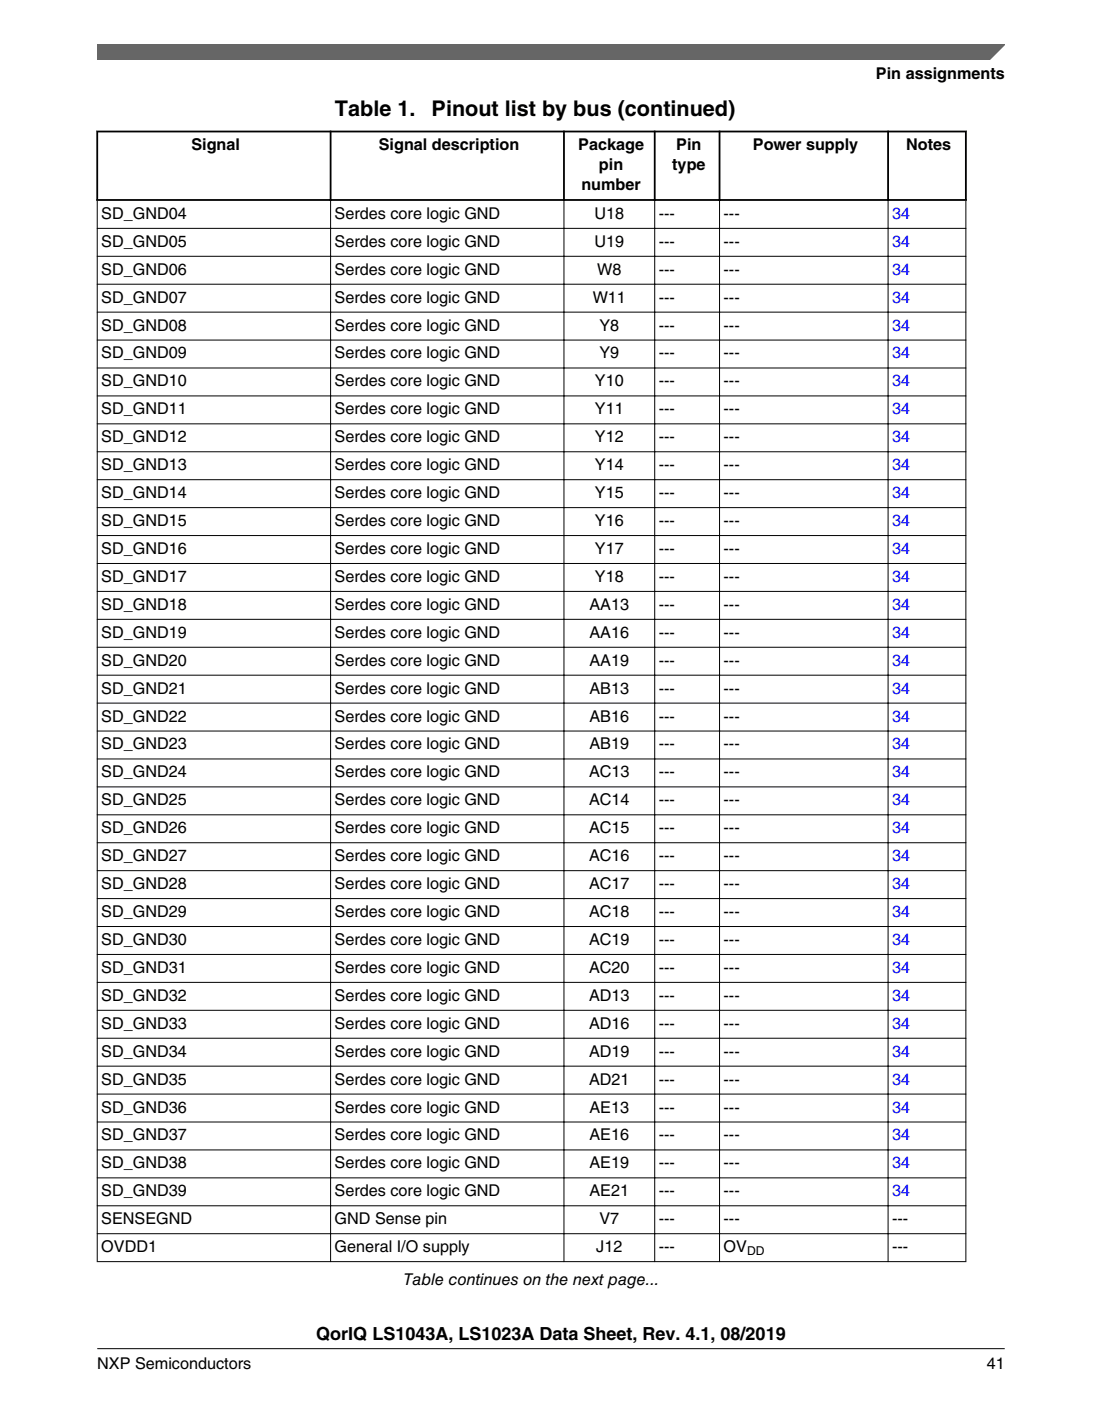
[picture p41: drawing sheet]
<svg xmlns="http://www.w3.org/2000/svg" width="216mm" height="274mm" viewBox="0 0 216 274" stroke-linecap="round" stroke-linejoin="round" font-family="sans-serif">
<defs><g id="words">
<g font-size="4.2">
<text x="65.6" y="22.7">Table 1.</text>
<text x="84.6" y="22.7">Pinout list by bus (continued)</text>
</g>
<text font-size="3.5" x="62" y="262.3">QorIQ LS1043A, LS1023A Data Sheet, Rev. 4.1, 08/2019</text>
<g font-size="3.2">
<text x="171.6" y="15.5">Pin assignments</text>
<text x="37.5" y="29.4">Signal</text>
<text x="74.2" y="29.4">Signal description</text>
<text x="113.3" y="29.4">Package</text>
<text x="132.5" y="29.4">Pin</text>
<text x="147.5" y="29.4">Power supply</text>
<text x="177.6" y="29.4">Notes</text>
<text x="117.4" y="33.3">pin</text>
<text x="131.7" y="33.3">type</text>
<text x="113.9" y="37.2">number</text>
<text x="19.8" y="42.9">SD_GND04</text>
<text x="65.6" y="42.9">Serdes core logic GND</text>
<text x="116.5" y="42.9">U18</text>
<text x="129.1" y="42.9">---</text>
<text x="141.8" y="42.9">---</text>
<text x="19.8" y="48.3">SD_GND05</text>
<text x="19.8" y="53.8">SD_GND06</text>
<text x="65.6" y="48.3">Serdes core logic GND</text>
<text x="65.6" y="53.8">Serdes core logic GND</text>
<text x="116.5" y="48.3">U19</text>
<text x="117" y="53.8">W8</text>
<text x="129.1" y="48.3">---</text>
<text x="129.1" y="53.8">---</text>
<text x="141.8" y="48.3">---</text>
<text x="141.8" y="53.8">---</text>
<text x="19.8" y="59.3">SD_GND07</text>
<text x="65.6" y="59.3">Serdes core logic GND</text>
<text x="116.1" y="59.3">W11</text>
<text x="129.1" y="59.3">---</text>
<text x="141.8" y="59.3">---</text>
<text x="19.8" y="64.7">SD_GND08</text>
<text x="65.6" y="64.7">Serdes core logic GND</text>
<text x="117.4" y="64.7">Y8</text>
<text x="129.1" y="64.7">---</text>
<text x="141.8" y="64.7">---</text>
<text x="19.8" y="70.2">SD_GND09</text>
<text x="65.6" y="70.2">Serdes core logic GND</text>
<text x="117.4" y="70.2">Y9</text>
<text x="129.1" y="70.2">---</text>
<text x="141.8" y="70.2">---</text>
<text x="19.8" y="75.7">SD_GND10</text>
<text x="65.6" y="75.7">Serdes core logic GND</text>
<text x="116.6" y="75.7">Y10</text>
<text x="129.1" y="75.7">---</text>
<text x="141.8" y="75.7">---</text>
<text x="19.8" y="81.1">SD_GND11</text>
<text x="65.6" y="81.1">Serdes core logic GND</text>
<text x="116.6" y="81.1">Y11</text>
<text x="129.1" y="81.1">---</text>
<text x="141.8" y="81.1">---</text>
<text x="19.8" y="86.6">SD_GND12</text>
<text x="65.6" y="86.6">Serdes core logic GND</text>
<text x="116.6" y="86.6">Y12</text>
<text x="129.1" y="86.6">---</text>
<text x="141.8" y="86.6">---</text>
<text x="19.8" y="92.1">SD_GND13</text>
<text x="65.6" y="92.1">Serdes core logic GND</text>
<text x="116.6" y="92.1">Y14</text>
<text x="129.1" y="92.1">---</text>
<text x="141.8" y="92.1">---</text>
<text x="19.8" y="97.5">SD_GND14</text>
<text x="65.6" y="97.5">Serdes core logic GND</text>
<text x="116.6" y="97.5">Y15</text>
<text x="129.1" y="97.5">---</text>
<text x="141.8" y="97.5">---</text>
<text x="19.8" y="103">SD_GND15</text>
<text x="65.6" y="103">Serdes core logic GND</text>
<text x="116.6" y="103">Y16</text>
<text x="129.1" y="103">---</text>
<text x="141.8" y="103">---</text>
<text x="19.8" y="108.5">SD_GND16</text>
<text x="19.8" y="113.9">SD_GND17</text>
<text x="65.6" y="108.5">Serdes core logic GND</text>
<text x="65.6" y="113.9">Serdes core logic GND</text>
<text x="116.6" y="108.5">Y17</text>
<text x="116.6" y="113.9">Y18</text>
<text x="129.1" y="108.5">---</text>
<text x="129.1" y="113.9">---</text>
<text x="141.8" y="108.5">---</text>
<text x="141.8" y="113.9">---</text>
<text x="19.8" y="119.4">SD_GND18</text>
<text x="65.6" y="119.4">Serdes core logic GND</text>
<text x="115.5" y="119.4">AA13</text>
<text x="129.1" y="119.4">---</text>
<text x="141.8" y="119.4">---</text>
<text x="19.8" y="124.9">SD_GND19</text>
<text x="65.6" y="124.9">Serdes core logic GND</text>
<text x="115.5" y="124.9">AA16</text>
<text x="129.1" y="124.9">---</text>
<text x="141.8" y="124.9">---</text>
<text x="19.8" y="130.3">SD_GND20</text>
<text x="65.6" y="130.3">Serdes core logic GND</text>
<text x="115.5" y="130.3">AA19</text>
<text x="129.1" y="130.3">---</text>
<text x="141.8" y="130.3">---</text>
<text x="19.8" y="135.8">SD_GND21</text>
<text x="65.6" y="135.8">Serdes core logic GND</text>
<text x="115.5" y="135.8">AB13</text>
<text x="129.1" y="135.8">---</text>
<text x="141.8" y="135.8">---</text>
<text x="19.8" y="141.3">SD_GND22</text>
<text x="65.6" y="141.3">Serdes core logic GND</text>
<text x="115.5" y="141.3">AB16</text>
<text x="129.1" y="141.3">---</text>
<text x="141.8" y="141.3">---</text>
<text x="19.8" y="146.7">SD_GND23</text>
<text x="65.6" y="146.7">Serdes core logic GND</text>
<text x="115.5" y="146.7">AB19</text>
<text x="129.1" y="146.7">---</text>
<text x="141.8" y="146.7">---</text>
<text x="19.8" y="152.2">SD_GND24</text>
<text x="65.6" y="152.2">Serdes core logic GND</text>
<text x="115.4" y="152.2">AC13</text>
<text x="129.1" y="152.2">---</text>
<text x="141.8" y="152.2">---</text>
<text x="19.8" y="157.7">SD_GND25</text>
<text x="65.6" y="157.7">Serdes core logic GND</text>
<text x="115.4" y="157.7">AC14</text>
<text x="129.1" y="157.7">---</text>
<text x="141.8" y="157.7">---</text>
<text x="19.8" y="163.2">SD_GND26</text>
<text x="65.6" y="163.2">Serdes core logic GND</text>
<text x="115.4" y="163.2">AC15</text>
<text x="129.1" y="163.2">---</text>
<text x="141.8" y="163.2">---</text>
<text x="19.8" y="168.6">SD_GND27</text>
<text x="65.6" y="168.6">Serdes core logic GND</text>
<text x="115.4" y="168.6">AC16</text>
<text x="129.1" y="168.6">---</text>
<text x="141.8" y="168.6">---</text>
<text x="19.8" y="174.1">SD_GND28</text>
<text x="19.8" y="179.6">SD_GND29</text>
<text x="65.6" y="174.1">Serdes core logic GND</text>
<text x="65.6" y="179.6">Serdes core logic GND</text>
<text x="115.4" y="174.1">AC17</text>
<text x="115.4" y="179.6">AC18</text>
<text x="129.1" y="174.1">---</text>
<text x="129.1" y="179.6">---</text>
<text x="141.8" y="174.1">---</text>
<text x="141.8" y="179.6">---</text>
<text x="19.8" y="185">SD_GND30</text>
<text x="65.6" y="185">Serdes core logic GND</text>
<text x="115.4" y="185">AC19</text>
<text x="129.1" y="185">---</text>
<text x="141.8" y="185">---</text>
<text x="19.8" y="190.5">SD_GND31</text>
<text x="65.6" y="190.5">Serdes core logic GND</text>
<text x="115.4" y="190.5">AC20</text>
<text x="129.1" y="190.5">---</text>
<text x="141.8" y="190.5">---</text>
<text x="19.8" y="196">SD_GND32</text>
<text x="65.6" y="196">Serdes core logic GND</text>
<text x="115.4" y="196">AD13</text>
<text x="129.1" y="196">---</text>
<text x="141.8" y="196">---</text>
<text x="19.8" y="201.4">SD_GND33</text>
<text x="65.6" y="201.4">Serdes core logic GND</text>
<text x="115.4" y="201.4">AD16</text>
<text x="129.1" y="201.4">---</text>
<text x="141.8" y="201.4">---</text>
<text x="19.8" y="206.9">SD_GND34</text>
<text x="65.6" y="206.9">Serdes core logic GND</text>
<text x="115.4" y="206.9">AD19</text>
<text x="129.1" y="206.9">---</text>
<text x="141.8" y="206.9">---</text>
<text x="19.8" y="212.4">SD_GND35</text>
<text x="65.6" y="212.4">Serdes core logic GND</text>
<text x="115.4" y="212.4">AD21</text>
<text x="129.1" y="212.4">---</text>
<text x="141.8" y="212.4">---</text>
<text x="19.8" y="217.8">SD_GND36</text>
<text x="65.6" y="217.8">Serdes core logic GND</text>
<text x="115.5" y="217.8">AE13</text>
<text x="129.1" y="217.8">---</text>
<text x="141.8" y="217.8">---</text>
<text x="19.8" y="223.3">SD_GND37</text>
<text x="65.6" y="223.3">Serdes core logic GND</text>
<text x="115.5" y="223.3">AE16</text>
<text x="129.1" y="223.3">---</text>
<text x="141.8" y="223.3">---</text>
<text x="19.8" y="228.8">SD_GND38</text>
<text x="65.6" y="228.8">Serdes core logic GND</text>
<text x="115.5" y="228.8">AE19</text>
<text x="129.1" y="228.8">---</text>
<text x="141.8" y="228.8">---</text>
<text x="19.8" y="234.2">SD_GND39</text>
<text x="19.8" y="239.7">SENSEGND</text>
<text x="65.6" y="234.2">Serdes core logic GND</text>
<text x="65.6" y="239.7">GND Sense pin</text>
<text x="115.5" y="234.2">AE21</text>
<text x="117.4" y="239.7">V7</text>
<text x="129.1" y="234.2">---</text>
<text x="129.1" y="239.7">---</text>
<text x="141.8" y="234.2">---</text>
<text x="141.8" y="239.7">---</text>
<text x="174.8" y="239.7">---</text>
<text x="19.8" y="245.2">OVDD1</text>
<text x="65.6" y="245.2">General I/O supply</text>
<text x="116.8" y="245.2">J12</text>
<text x="129.1" y="245.2">---</text>
<text x="141.8" y="245.2">OV</text>
<text x="174.8" y="245.2">---</text>
<text x="79.1" y="251.7">Table continues on the next page...</text>
<text x="19.1" y="268">NXP Semiconductors</text>
<text x="193.3" y="268">41</text>
</g>
<g font-size="3.2" fill="#00f">
<text x="174.8" y="42.9">34</text>
<text x="174.8" y="48.3">34</text>
<text x="174.8" y="53.8">34</text>
<text x="174.8" y="59.3">34</text>
<text x="174.8" y="64.7">34</text>
<text x="174.8" y="70.2">34</text>
<text x="174.8" y="75.7">34</text>
<text x="174.8" y="81.1">34</text>
<text x="174.8" y="86.6">34</text>
<text x="174.8" y="92.1">34</text>
<text x="174.8" y="97.5">34</text>
<text x="174.8" y="103">34</text>
<text x="174.8" y="108.5">34</text>
<text x="174.8" y="113.9">34</text>
<text x="174.8" y="119.4">34</text>
<text x="174.8" y="124.9">34</text>
<text x="174.8" y="130.3">34</text>
<text x="174.8" y="135.8">34</text>
<text x="174.8" y="141.3">34</text>
<text x="174.8" y="146.7">34</text>
<text x="174.8" y="152.2">34</text>
<text x="174.8" y="157.7">34</text>
<text x="174.8" y="163.2">34</text>
<text x="174.8" y="168.6">34</text>
<text x="174.8" y="174.1">34</text>
<text x="174.8" y="179.6">34</text>
<text x="174.8" y="185">34</text>
<text x="174.8" y="190.5">34</text>
<text x="174.8" y="196">34</text>
<text x="174.8" y="201.4">34</text>
<text x="174.8" y="206.9">34</text>
<text x="174.8" y="212.4">34</text>
<text x="174.8" y="217.8">34</text>
<text x="174.8" y="223.3">34</text>
<text x="174.8" y="228.8">34</text>
<text x="174.8" y="234.2">34</text>
</g>
<text font-size="2.4" x="146.4" y="245.8">DD</text>
</g></defs>
<path d="M18.9 25.8h170.5M18.9 39.2h170.5M19 25.6v13.7M64.8 25.6v13.7M110.5 25.6v13.7M128.3 25.6v13.7M141 25.6v13.7M174 25.6v13.7M189.2 25.6v13.7" fill="none" stroke="#000" stroke-width=".35"/>
<g fill="none" stroke="#000" stroke-width=".2">
<path d="M19 39.3v207.8M64.8 38.9v208.2M110.5 38.9v208.2M128.3 38.9v208.2M141 38.9v208.2M174 38.9v208.2M189.2 39.3v207.8M19 44.7h170.3M19 50.2h170.3M19 55.7h170.3M19 61.1h170.3M19 66.6h170.3"/>
<path d="M19 72.1h170.3M19 77.5h170.3M19 83h170.3M19 88.5h170.3M19 93.9h170.3M19 99.4h170.3M19 104.9h170.3M19 110.3h170.3M19 115.8h170.3M19 121.3h170.3M19 126.7h170.3M19 132.2h170.3"/>
<path d="M19 137.7h170.3M19 143.1h170.3M19 148.6h170.3M19 154.1h170.3M19 159.5h170.3M19 165h170.3M19 170.5h170.3M19 175.9h170.3M19 181.4h170.3M19 186.9h170.3M19 192.4h170.3M19 197.8h170.3"/>
<path d="M19 203.3h170.3M19 208.8h170.3M19 214.2h170.3M19 219.7h170.3M19 225.2h170.3M19 230.6h170.3M19 236.1h170.3M19 241.6h170.3M19 247h170.3"/>
</g>
<path d="M19 8.7h177.8l-5.6 3h-172.2z" fill="#666"/>
<path d="M19 11.7v-3h177.8l-3 3" fill="none" stroke="#666" stroke-width=".28"/>
<path d="M19 264.1h177.8" fill="none" stroke="#000" stroke-width=".2"/>
<use href="#words"/>
</svg>
